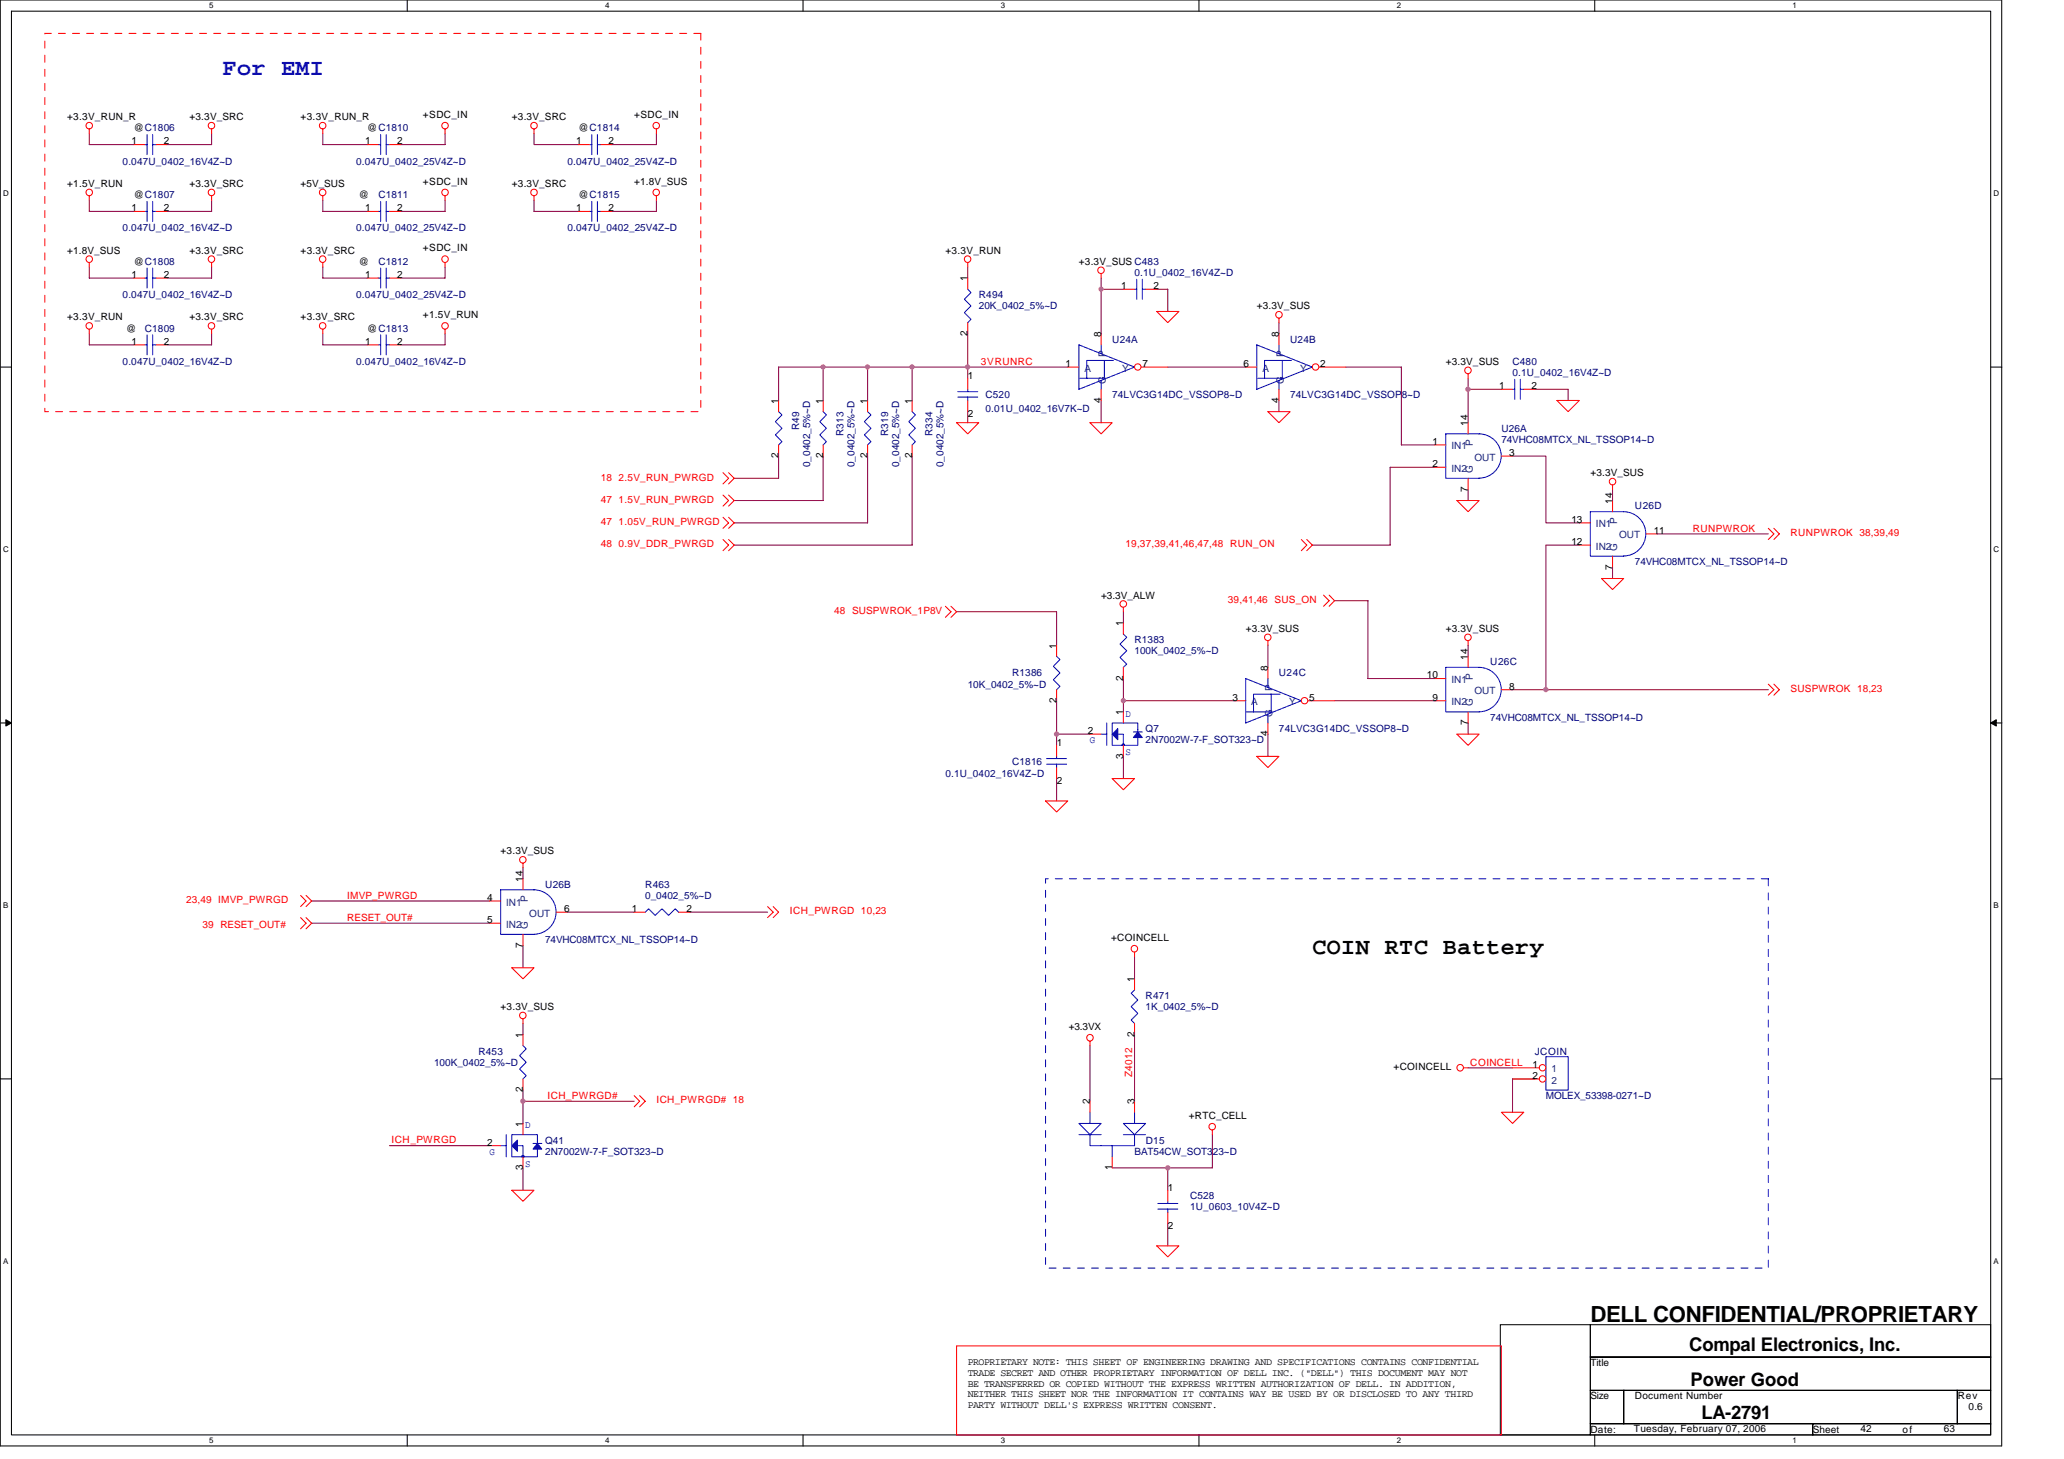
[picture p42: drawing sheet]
<svg xmlns="http://www.w3.org/2000/svg" width="297mm" height="210mm" viewBox="0 0 297 210" stroke-linecap="round" stroke-linejoin="round" font-family="sans-serif">
<defs><g id="words">
<text font-size="3.3" fill="#00f" x="32" y="10.8">For EMI</text>
<text font-size="3.3" x="188.9" y="137.2">COIN RTC Battery</text>
<text font-size="3.2" x="228.9" y="190.2">DELL CONFIDENTIAL/PROPRIETARY</text>
<g font-size="2.7">
<text x="243.1" y="194.4">Compal Electronics, Inc.</text>
<text x="243.3" y="199.3">Power Good</text>
<text x="244.9" y="204.2">LA-2791</text>
</g>
<g font-size="1.4">
<text x="9.6" y="17.3">+3.3V_RUN_R</text>
<text x="27.3" y="17.3">+3.3V_SRC</text>
<text x="43.3" y="17.3">+3.3V_RUN_R</text>
<text x="60.9" y="17">+SDC_IN</text>
<text x="73.7" y="17.3">+3.3V_SRC</text>
<text x="91.3" y="17">+SDC_IN</text>
<text x="18.9" y="20.8">1</text>
<text x="19.3" y="18.9">@C1806</text>
<text x="23.6" y="20.8">2</text>
<text x="52.5" y="20.8">1</text>
<text x="52.8" y="18.9">@C1810</text>
<text x="57.2" y="20.8">2</text>
<text x="82.9" y="20.8">1</text>
<text x="83.3" y="18.9">@C1814</text>
<text x="87.6" y="20.8">2</text>
<text x="9.6" y="26.9">+1.5V_RUN</text>
<text x="19.3" y="28.5">@C1807</text>
<text x="27.3" y="26.9">+3.3V_SRC</text>
<text x="43.3" y="26.9">+5V_SUS</text>
<text x="51.7" y="28.5">@</text>
<text x="60.9" y="26.6">+SDC_IN</text>
<text x="73.7" y="26.9">+3.3V_SRC</text>
<text x="83.3" y="28.5">@C1815</text>
<text x="91.3" y="26.6">+1.8V_SUS</text>
<text x="18.9" y="30.4">1</text>
<text x="23.6" y="30.4">2</text>
<text x="52.5" y="30.4">1</text>
<text x="57.2" y="30.4">2</text>
<text x="82.9" y="30.4">1</text>
<text x="87.6" y="30.4">2</text>
<text x="9.6" y="36.5">+1.8V_SUS</text>
<text x="18.9" y="40">1</text>
<text x="19.3" y="38.1">@C1808</text>
<text x="23.6" y="40">2</text>
<text x="27.3" y="36.5">+3.3V_SRC</text>
<text x="43.3" y="36.5">+3.3V_SRC</text>
<text x="51.7" y="38.1">@</text>
<text x="52.5" y="40">1</text>
<text x="57.2" y="40">2</text>
<text x="60.9" y="36.2">+SDC_IN</text>
<text x="136.1" y="36.5">+3.3V_RUN</text>
<text x="139.3" y="40.5" transform="rotate(-90 139.3 40.5)">1</text>
<text x="155.3" y="38.1">+3.3V_SUS C483</text>
<text x="161.4" y="41.6">1</text>
<text x="166" y="41.6">2</text>
<text x="9.6" y="46.1">+3.3V_RUN</text>
<text x="18.1" y="47.7">@</text>
<text x="27.3" y="46.1">+3.3V_SRC</text>
<text x="43.3" y="46.1">+3.3V_SRC</text>
<text x="52.8" y="47.7">@C1813</text>
<text x="60.9" y="45.8">+1.5V_RUN</text>
<text x="180.9" y="44.5">+3.3V_SUS</text>
<text x="18.9" y="49.6">1</text>
<text x="23.6" y="49.6">2</text>
<text x="52.5" y="49.6">1</text>
<text x="57.2" y="49.6">2</text>
<text x="139.3" y="48.3" transform="rotate(-90 139.3 48.3)">2</text>
<text x="153.3" y="52.8">1</text>
<text x="158.5" y="48.5" transform="rotate(-90 158.5 48.5)">8</text>
<text x="164.4" y="52.8">7</text>
<text x="178.9" y="52.8">6</text>
<text x="184" y="48.5" transform="rotate(-90 184 48.5)">8</text>
<text x="190" y="52.8">2</text>
<text x="208.1" y="52.5">+3.3V_SUS</text>
<text x="112" y="58.1" transform="rotate(-90 112 58.1)">1</text>
<text x="118.4" y="58.1" transform="rotate(-90 118.4 58.1)">1</text>
<text x="124.8" y="58.1" transform="rotate(-90 124.8 58.1)">1</text>
<text x="131.3" y="58.1" transform="rotate(-90 131.3 58.1)">1</text>
<text x="139.3" y="54.6">1</text>
<text x="158.5" y="57.9" transform="rotate(-90 158.5 57.9)">4</text>
<text x="184" y="57.9" transform="rotate(-90 184 57.9)">4</text>
<text x="215.7" y="56">1</text>
<text x="220.4" y="56">2</text>
<text x="112" y="65.9" transform="rotate(-90 112 65.9)">2</text>
<text x="118.4" y="65.9" transform="rotate(-90 118.4 65.9)">2</text>
<text x="124.8" y="65.9" transform="rotate(-90 124.8 65.9)">2</text>
<text x="131.3" y="65.9" transform="rotate(-90 131.3 65.9)">2</text>
<text x="139.3" y="60">2</text>
<text x="206.1" y="64">1</text>
<text x="211.3" y="61.3" transform="rotate(-90 211.3 61.3)">14</text>
<text x="217.2" y="65.6">3</text>
<text x="206.1" y="67.2">2</text>
<text x="211.3" y="70.7" transform="rotate(-90 211.3 70.7)">7</text>
<text x="228.9" y="68.5">+3.3V_SUS</text>
<text x="226.1" y="75.2">13</text>
<text x="232" y="72.5" transform="rotate(-90 232 72.5)">14</text>
<text x="238" y="76.8">11</text>
<text x="226.1" y="78.4">12</text>
<text x="232" y="81.9" transform="rotate(-90 232 81.9)">7</text>
<text x="158.5" y="86.1">+3.3V_ALW</text>
<text x="152" y="93.3" transform="rotate(-90 152 93.3)">1</text>
<text x="161.6" y="90.1" transform="rotate(-90 161.6 90.1)">1</text>
<text x="179.3" y="90.9">+3.3V_SUS</text>
<text x="208.1" y="90.9">+3.3V_SUS</text>
<text x="211.3" y="94.9" transform="rotate(-90 211.3 94.9)">14</text>
<text x="152" y="101.2" transform="rotate(-90 152 101.2)">2</text>
<text x="161.6" y="97.9" transform="rotate(-90 161.6 97.9)">2</text>
<text x="177.4" y="100.8">3</text>
<text x="182.5" y="96.5" transform="rotate(-90 182.5 96.5)">8</text>
<text x="188.4" y="100.8">5</text>
<text x="205.3" y="97.6">10</text>
<text x="206.1" y="100.8">9</text>
<text x="217.2" y="99.2">8</text>
<text x="152.1" y="107.4">1</text>
<text x="156.5" y="105.6">2</text>
<text x="161.6" y="102.9" transform="rotate(-90 161.6 102.9)">1</text>
<text x="182.5" y="105.9" transform="rotate(-90 182.5 105.9)">4</text>
<text x="211.3" y="104.4" transform="rotate(-90 211.3 104.4)">7</text>
<text x="152.1" y="112.8">2</text>
<text x="161.6" y="109.2" transform="rotate(-90 161.6 109.2)">3</text>
<text x="72" y="122.9">+3.3V_SUS</text>
<text x="70.1" y="129.6">4</text>
<text x="75.2" y="126.9" transform="rotate(-90 75.2 126.9)">14</text>
<text x="81.2" y="131.2">6</text>
<text x="90.9" y="131.2">1</text>
<text x="98.8" y="131.2">2</text>
<text x="70.1" y="132.8">5</text>
<text x="75.2" y="136.4" transform="rotate(-90 75.2 136.4)">7</text>
<text x="159.9" y="135.4">+COINCELL</text>
<text x="163.3" y="141.3" transform="rotate(-90 163.3 141.3)">1</text>
<text x="72" y="145.3">+3.3V_SUS</text>
<text x="75.2" y="149.3" transform="rotate(-90 75.2 149.3)">1</text>
<text x="153.8" y="148.2">+3.3VX</text>
<text x="163.3" y="149.2" transform="rotate(-90 163.3 149.2)">2</text>
<text x="200.6" y="154">+COINCELL</text>
<text x="220.6" y="153.6">1</text>
<text x="220.6" y="155.2">2</text>
<text x="75.2" y="157.2" transform="rotate(-90 75.2 157.2)">2</text>
<text x="156.8" y="158.9" transform="rotate(-90 156.8 158.9)">2</text>
<text x="163.3" y="158.9" transform="rotate(-90 163.3 158.9)">3</text>
<text x="171.1" y="161">+RTC_CELL</text>
<text x="70.1" y="164.8">2</text>
<text x="75.2" y="162.1" transform="rotate(-90 75.2 162.1)">1</text>
<text x="75.2" y="168.4" transform="rotate(-90 75.2 168.4)">3</text>
<text x="160" y="168.4" transform="rotate(-90 160 168.4)">1</text>
<text x="168.1" y="171.4">1</text>
<text x="168.1" y="176.8">2</text>
<text x="139.3" y="196.4">PROPRIETARY NOTE: THIS SHEET OF ENGINEERING DRAWING AND SPECIFICATIONS CONTAINS CONFIDENTIAL</text>
<text x="139.3" y="197.9">TRADE SECRET AND OTHER PROPRIETARY INFORMATION OF DELL INC. (&quot;DELL&quot;) THIS DOCUMENT MAY NOT</text>
<text x="228.9" y="196.5">Title</text>
<text x="139.3" y="199.5">BE TRANSFERRED OR COPIED WITHOUT THE EXPRESS WRITTEN AUTHORIZATION OF DELL. IN ADDITION,</text>
<text x="139.3" y="201">NEITHER THIS SHEET NOR THE INFORMATION IT CONTAINS WAY BE USED BY OR DISCLOSED TO ANY THIRD</text>
<text x="139.3" y="202.6">PARTY WITHOUT DELL'S EXPRESS WRITTEN CONSENT.</text>
<text x="228.9" y="201.3">Size</text>
<text x="235.3" y="201.3">Document Number</text>
<text x="281.7" y="201.3">Rev</text>
<text x="283.3" y="202.9">0.6</text>
<text x="228.9" y="206.1">Date:</text>
<text x="235.1" y="206">Tuesday, February 07, 2006</text>
<text x="260.9" y="206.1">Sheet</text>
<text x="267.8" y="206">42</text>
<text x="273.8" y="206.1">of</text>
<text x="279.8" y="206">63</text>
</g>
<g font-size="1.4" fill="#000080">
<text x="17.6" y="23.7">0.047U_0402_16V4Z~D</text>
<text x="51.3" y="23.7">0.047U_0402_25V4Z~D</text>
<text x="81.7" y="23.7">0.047U_0402_25V4Z~D</text>
<text x="54.5" y="28.5">C1811</text>
<text x="17.6" y="33.3">0.047U_0402_16V4Z~D</text>
<text x="51.3" y="33.3">0.047U_0402_25V4Z~D</text>
<text x="81.7" y="33.3">0.047U_0402_25V4Z~D</text>
<text x="54.5" y="38.1">C1812</text>
<text x="163.3" y="39.7">0.1U_0402_16V4Z~D</text>
<text x="17.6" y="42.9">0.047U_0402_16V4Z~D</text>
<text x="20.8" y="47.7">C1809</text>
<text x="51.3" y="42.9">0.047U_0402_25V4Z~D</text>
<text x="140.9" y="42.9">R494</text>
<text x="140.9" y="44.5">20K_0402_5%~D</text>
<text x="17.6" y="52.5">0.047U_0402_16V4Z~D</text>
<text x="51.3" y="52.5">0.047U_0402_16V4Z~D</text>
<text x="160.1" y="49.3">U24A</text>
<text x="185.7" y="49.3">U24B</text>
<text x="217.7" y="52.5">C480</text>
<text x="141.8" y="57.3">C520</text>
<text x="141.8" y="59.2">0.01U_0402_16V7K~D</text>
<text x="160.1" y="57.3">74LVC3G14DC_VSSOP8~D</text>
<text x="185.7" y="57.3">74LVC3G14DC_VSSOP8~D</text>
<text x="217.7" y="54.1">0.1U_0402_16V4Z~D</text>
<text x="115" y="61.9" transform="rotate(-90 115 61.9)">R49</text>
<text x="121.4" y="62.7" transform="rotate(-90 121.4 62.7)">R313</text>
<text x="127.8" y="62.7" transform="rotate(-90 127.8 62.7)">R319</text>
<text x="134.2" y="62.7" transform="rotate(-90 134.2 62.7)">R334</text>
<text x="216.1" y="62.1">U26A</text>
<text x="216.1" y="63.7">74VHC08MTCX_NL_TSSOP14~D</text>
<text x="116.6" y="67.2" transform="rotate(-90 116.6 67.2)">0_0402_5%~D</text>
<text x="123" y="67.2" transform="rotate(-90 123 67.2)">0_0402_5%~D</text>
<text x="129.4" y="67.2" transform="rotate(-90 129.4 67.2)">0_0402_5%~D</text>
<text x="135.8" y="67.2" transform="rotate(-90 135.8 67.2)">0_0402_5%~D</text>
<text x="235.3" y="73.3">U26D</text>
<text x="235.3" y="81.3">74VHC08MTCX_NL_TSSOP14~D</text>
<text x="163.3" y="92.5">R1383</text>
<text x="163.3" y="94.1">100K_0402_5%~D</text>
<text x="214.5" y="95.7">U26C</text>
<text x="139.3" y="98.9">10K_0402_5%~D</text>
<text x="145.7" y="97.3">R1386</text>
<text x="184.1" y="97.3">U24C</text>
<text x="164.9" y="105.3">Q7</text>
<text x="164.9" y="106.9">2N7002W-7-F_SOT323~D</text>
<text x="184.1" y="105.3">74LVC3G14DC_VSSOP8~D</text>
<text x="214.5" y="103.7">74VHC08MTCX_NL_TSSOP14~D</text>
<text x="136.1" y="111.7">0.1U_0402_16V4Z~D</text>
<text x="145.7" y="110.1">C1816</text>
<text x="78.5" y="127.7">U26B</text>
<text x="92.9" y="127.7">R463</text>
<text x="92.9" y="129.3">0_0402_5%~D</text>
<text x="78.5" y="135.7">74VHC08MTCX_NL_TSSOP14~D</text>
<text x="164.9" y="143.7">R471</text>
<text x="164.9" y="145.3">1K_0402_5%~D</text>
<text x="62.5" y="153.3">100K_0402_5%~D</text>
<text x="68.9" y="151.7">R453</text>
<text x="220.9" y="151.7">JCOIN</text>
<text x="222.5" y="158.1">MOLEX_53398-0271~D</text>
<text x="78.5" y="164.5">Q41</text>
<text x="78.5" y="166.1">2N7002W-7-F_SOT323~D</text>
<text x="163.3" y="166.1">BAT54CW_SOT323~D</text>
<text x="164.9" y="164.5">D15</text>
<text x="171.3" y="172.5">C528</text>
<text x="171.3" y="174.1">1U_0603_10V4Z~D</text>
</g>
<g font-size="1.4" fill="#f00">
<text x="141.2" y="52.5">3VRUNRC</text>
<text x="86.5" y="69.2">18</text>
<text x="89" y="69.2">2.5V_RUN_PWRGD</text>
<text x="86.5" y="72.3">47</text>
<text x="86.5" y="75.5">47</text>
<text x="89" y="72.3">1.5V_RUN_PWRGD</text>
<text x="89" y="75.5">1.05V_RUN_PWRGD</text>
<text x="243.6" y="76.5">RUNPWROK</text>
<text x="257.7" y="77.2">RUNPWROK 38,39,49</text>
<text x="86.5" y="78.7">48</text>
<text x="89" y="78.7">0.9V_DDR_PWRGD</text>
<text x="162" y="78.7">19,37,39,41,46,47,48 RUN_ON</text>
<text x="120.1" y="88.3">48 SUSPWROK_1P8V</text>
<text x="176.7" y="86.7">39,41,46 SUS_ON</text>
<text x="257.7" y="99.5">SUSPWROK 18,23</text>
<text x="26.8" y="130">23,49 IMVP_PWRGD</text>
<text x="50" y="129.3">IMVP_PWRGD</text>
<text x="113.7" y="131.6">ICH_PWRGD 10,23</text>
<text x="29.2" y="133.5">39 RESET_OUT#</text>
<text x="50" y="132.5">RESET_OUT#</text>
<text x="163" y="154.9" transform="rotate(-90 163 154.9)">Z4012</text>
<text x="211.6" y="153.3">COINCELL</text>
<text x="78.8" y="158.1">ICH_PWRGD#</text>
<text x="94.5" y="158.7">ICH_PWRGD# 18</text>
<text x="56.4" y="164.5">ICH_PWRGD</text>
</g>
<g font-size="1.4" fill="#004080">
<text x="156.1" y="53.5">A</text>
<text x="159.1" y="51.4" transform="rotate(-90 159.1 51.4)">P</text>
<text x="161.5" y="53.5">Y</text>
<text x="181.7" y="53.5">A</text>
<text x="184.7" y="51.4" transform="rotate(-90 184.7 51.4)">P</text>
<text x="187.1" y="53.5">Y</text>
<text x="159.1" y="55.2" transform="rotate(-90 159.1 55.2)">G</text>
<text x="184.7" y="55.2" transform="rotate(-90 184.7 55.2)">G</text>
<text x="208.9" y="64.7">IN1</text>
<text x="212" y="64.2" transform="rotate(-90 212 64.2)">P</text>
<text x="208.9" y="67.9">IN2</text>
<text x="212" y="68" transform="rotate(-90 212 68)">G</text>
<text x="212.2" y="66.3">OUT</text>
<text x="229.7" y="75.9">IN1</text>
<text x="232.7" y="75.4" transform="rotate(-90 232.7 75.4)">P</text>
<text x="233" y="77.5">OUT</text>
<text x="229.7" y="79.1">IN2</text>
<text x="232.7" y="79.2" transform="rotate(-90 232.7 79.2)">G</text>
<text x="180.1" y="101.5">A</text>
<text x="183.2" y="99.4" transform="rotate(-90 183.2 99.4)">P</text>
<text x="185.5" y="101.5">Y</text>
<text x="208.9" y="98.3">IN1</text>
<text x="208.9" y="101.5">IN2</text>
<text x="212" y="101.6" transform="rotate(-90 212 101.6)">G</text>
<text x="212" y="97.8" transform="rotate(-90 212 97.8)">P</text>
<text x="212.2" y="99.9">OUT</text>
<text x="183.2" y="103.2" transform="rotate(-90 183.2 103.2)">G</text>
<text x="72.9" y="130.3">IN1</text>
<text x="75.9" y="129.8" transform="rotate(-90 75.9 129.8)">P</text>
<text x="76.2" y="131.9">OUT</text>
<text x="72.9" y="133.5">IN2</text>
<text x="75.9" y="133.6" transform="rotate(-90 75.9 133.6)">G</text>
<text x="223.3" y="154.3">1</text>
<text x="223.3" y="155.9">2</text>
</g>
<g font-size="1.4" fill="#00f">
<text x="156.9" y="106.9">G</text>
<text x="162" y="103.1">D</text>
<text x="162" y="108.7">S</text>
<text x="70.5" y="166.1">G</text>
<text x="75.6" y="162.3">D</text>
<text x="75.6" y="167.9">S</text>
</g>
<g font-size="1.1">
<text x="30.1" y="1.2">5</text>
<text x="87.1" y="1.2">4</text>
<text x="144" y="1.2">3</text>
<text x="201" y="1.2">2</text>
<text x="258" y="1.2">1</text>
<text x=".4" y="28.2">D</text>
<text x="286.9" y="28.2">D</text>
<text x=".4" y="79.4">C</text>
<text x="286.9" y="79.4">C</text>
<text x=".4" y="130.6">B</text>
<text x="286.9" y="130.6">B</text>
<text x=".4" y="181.8">A</text>
<text x="286.9" y="181.8">A</text>
<text x="30.1" y="207.6">5</text>
<text x="87.1" y="207.6">4</text>
<text x="144" y="207.6">3</text>
<text x="201" y="207.6">2</text>
<text x="258" y="207.6">1</text>
</g>
</g></defs>
<path d="M0 0h288.1v208h-288.1zM1.6 1.6h284.9v204.8h-284.9z" fill="none" stroke="#000" stroke-width=".15"/>
<g fill="#fff">
<path d="M30.1 .2h.6v1.2h-.6z"/>
<path d="M30.1 206.6h.6v1.3h-.6z"/>
</g>
<path d="M58.6 0v1.6M58.6 206.4v1.6" fill="none" stroke="#000" stroke-width=".15"/>
<g fill="#fff">
<path d="M87.1 .2h.6v1.2h-.6z"/>
<path d="M87.1 206.6h.6v1.3h-.6z"/>
</g>
<path d="M115.6 0v1.6M115.6 206.4v1.6" fill="none" stroke="#000" stroke-width=".15"/>
<g fill="#fff">
<path d="M144 .2h.6v1.2h-.6z"/>
<path d="M144 206.6h.6v1.3h-.6z"/>
</g>
<path d="M172.5 0v1.6M172.5 206.4v1.6" fill="none" stroke="#000" stroke-width=".15"/>
<g fill="#fff">
<path d="M201 .2h.6v1.2h-.6z"/>
<path d="M201 206.6h.6v1.3h-.6z"/>
</g>
<path d="M229.5 0v1.6M229.5 206.4v1.6" fill="none" stroke="#000" stroke-width=".15"/>
<g fill="#fff">
<path d="M258 .2h.6v1.2h-.6z"/>
<path d="M258 206.6h.6v1.3h-.6z"/>
<path d="M.4 27.2h.8v1.3h-.8z"/>
<path d="M286.9 27.2h.8v1.3h-.8z"/>
<path d="M.4 78.4h.8v1.3h-.8z"/>
<path d="M286.9 78.4h.8v1.3h-.8z"/>
</g>
<path d="M0 52.8h1.6M286.5 52.8h1.6" fill="none" stroke="#000" stroke-width=".15"/>
<g fill="#fff">
<path d="M.4 129.6h.8v1.3h-.8z"/>
<path d="M286.9 129.6h.7v1.3h-.7z"/>
</g>
<path d="M0 104h1.6M286.5 104h1.6" fill="none" stroke="#000" stroke-width=".15"/>
<path d="M.8 103.5l.8 .5-.8 .5zM286.5 104l.8-.5v1z" fill="#000" stroke="#000" stroke-width=".14"/>
<g fill="#fff">
<path d="M.4 180.8h.8v1.3h-.8z"/>
<path d="M286.9 180.8h.7v1.3h-.7z"/>
</g>
<path d="M0 155.2h1.6M286.5 155.2h1.6M215.9 190.6h13v15.8h-13zM228.9 190.6h57.6v4.6h-57.6zM228.9 195.2h57.6v4.8h-57.6zM228.9 204.8h32v1.6h-32zM228.9 200h4.8v4.8h-4.8zM233.7 200h48v4.8h-48zM260.9 204.8h25.6v1.6h-25.6zM281.7 200h4.8v4.8h-4.8z" fill="none" stroke="#000" stroke-width=".15"/>
<g fill="none" stroke="#800040" stroke-width=".15">
<path d="M12.8 19.2v1.6h6.5M30.5 19.2v1.6h-6.5M46.5 19.2v1.6h6.3M64 19.2v1.6h-6.3M76.9 19.2v1.6h6.4M94.5 19.2v1.6h-6.4M12.8 28.8v1.6h6.5M12.8 38.4v1.6h6.5M30.5 28.8v1.6h-6.5M30.5 38.4v1.6h-6.5M46.5 28.8v1.6h6.3M46.5 38.4v1.6h6.3"/>
<path d="M64 28.8v1.6h-6.3M64 38.4v1.6h-6.3M76.9 28.8v1.6h6.4M94.5 28.8v1.6h-6.4M139.3 38.4v1.6M12.8 48v1.6h6.5M30.5 48v1.6h-6.5M46.5 48v1.6h6.3M64 48v1.6h-6.3M118.5 52.8h6.4v4.8M118.5 52.8h-6.4v4.8M118.5 52.8v4.8"/>
<path d="M124.9 52.8h6.4v4.8M131.3 52.8h22.4M139.3 48v6.4M139.3 59.2v1.6M158.5 40v8M158.5 57.6v3.2M158.5 41.6h3.2M166.5 41.6h1.6v3.2M168.1 52.8h11.2M184.1 46.4v1.6M184.1 57.6v1.6M193.7 52.8h8v11.2h4.8"/>
<path d="M211.3 54.4v6.4M211.3 56h4.8M220.9 56h4.8v1.6M112.1 65.6v3.2h-6.4M118.5 65.6v6.4h-12.8M124.9 65.6v9.6h-19.2M131.3 65.6v12.8h-25.6M206.5 67.2h-6.4v11.2h-11.2M211.3 70.4v1.6M217.7 65.6h4.8v9.6h4.8M227.3 78.4h-4.8v20.8M232.1 70.4v1.6"/>
<path d="M238.5 76.8h16M137.7 88h14.4v4.8M161.7 88v1.6M161.7 97.6v4.8M182.5 92.8v3.2M192.1 86.4h4.8v11.2h9.6M211.3 92.8v1.6M217.7 99.2h36.8M232.1 81.6v1.6M152.1 105.6h4.8M152.1 100.8v6.4M152.1 112v3.2"/>
<path d="M161.7 100.8h16M161.7 108.8v3.2M182.5 105.6v3.2M192.1 100.8h14.4M211.3 104v1.6M44.8 129.6h25.7M44.8 132.8h25.7M75.3 124.8v1.6M75.3 136v3.2M81.7 131.2h9.6M99.3 131.2h11.2M163.3 137.6v3.2"/>
<path d="M75.3 147.2v1.6M75.3 156.8v4.8M75.3 158.4h16M156.9 150.4v8M163.3 148.8v9.6M211.3 153.6h6.4M220.9 155.2h-3.2v4.8M56 164.8h14.5M75.3 168v3.2M168.1 168v3.2M168.1 176v3.2M174.5 163.2v4.8h-14.4"/>
</g>
<g fill="none" stroke="#f00" stroke-width=".15">
<path d="M12.8 18.6v.6M30.5 18.6v.6M46.5 18.6v.6M64 18.6v.6M76.9 18.6v.6M94.5 18.6v.6M12.8 28.2v.6M12.8 37.8v.6M30.5 28.2v.6M30.5 37.8v.6M46.5 28.2v.6M46.5 37.8v.6"/>
<path d="M52.8 30.4h1.7M56 30.4h1.7M64 28.2v.6M64 37.8v.6M76.9 28.2v.6M83.3 20.8h1.6M86.5 20.8h1.6M94.5 28.2v.6M139.3 37.8v.6M158.5 39.4v.6M12.8 47.4v.6M19.3 49.6h1.5"/>
<path d="M22.5 49.6h1.5M30.5 47.4v.6M46.5 47.4v.6M64 47.4v.6M118.5 57.6v1.6M124.9 57.6v1.6M166.5 44.8h3.2l-1.6 1.6zM182.5 59.2h3.2l-1.6 1.6zM184.1 45.8v.6M211.3 53.8v.6M216.1 56h1.6M219.3 56h1.6"/>
<path d="M224.1 57.6h3.2l-1.6 1.6zM104.1 68l.8 .8-.8 .8M104.1 71.2l.8 .8-.8 .8M104.1 74.4l.8 .8-.8 .8M104.1 77.6l.8 .8-.8 .8M104.9 71.2l.8 .8-.8 .8M104.9 68l.8 .8-.8 .8M104.9 74.4l.8 .8-.8 .8M104.9 77.6l.8 .8-.8 .8M118.5 64v1.6M124.9 64v1.6M137.7 60.8h3.2l-1.6 1.6z"/>
<path d="M156.9 60.8h3.2l-1.6 1.6zM187.3 77.6l.8 .8-.8 .8M188.1 77.6l.8 .8-.8 .8M209.7 72h3.2l-1.6 1.6zM227.3 75.2h1.6M227.3 78.4h1.6M232.1 69.8v.6M232.1 72v1.6M236.9 76.8h1.6M254.5 76l.8 .8-.8 .8M255.3 76l.8 .8-.8 .8M136.1 87.2l.8 .8-.8 .8"/>
<path d="M136.9 87.2l.8 .8-.8 .8M161.7 87.4v.6M161.7 89.6v1.6M161.7 96v1.6M182.5 92.2v.6M182.5 96v1.6M190.5 85.6l.8 .8-.8 .8M191.3 85.6l.8 .8-.8 .8M206.5 97.6h1.6M211.3 92.2v.6M211.3 94.4v1.6M216.1 99.2h1.6"/>
<path d="M230.5 83.2h3.2l-1.6 1.6zM232.1 80v1.6M254.5 98.4l.8 .8-.8 .8M255.3 98.4l.8 .8-.8 .8M150.5 115.2h3.2l-1.6 1.6zM160.1 112h3.2l-1.6 1.6zM177.7 100.8h1.6M180.9 108.8h3.2l-1.6 1.6zM206.5 100.8h1.6M209.7 105.6h3.2l-1.6 1.6zM211.3 102.4v1.6M43.3 132l.7 .8-.7 .8"/>
<path d="M43.3 128.8l.7 .8-.7 .8M44 132l.8 .8-.8 .8M44 128.8l.8 .8-.8 .8M73.7 139.2h3.2l-1.6 1.6zM75.3 124.2v.6M91.3 131.2h1.6M97.7 131.2h1.6M110.5 130.4l.8 .8-.8 .8M111.3 130.4l.8 .8-.8 .8M163.3 137v.6M75.3 146.6v.6M91.3 157.6l.8 .8-.8 .8"/>
<path d="M92.1 157.6l.8 .8-.8 .8M156.9 149.8v.6M163.3 140.8v1.6M163.3 147.2v1.6M210.6 153.6h.7M73.7 171.2h3.2l-1.6 1.6zM166.5 179.2h3.2l-1.6 1.6zM168.1 171.2v1.6M168.1 174.4v1.6M174.5 162.6v.6M216.1 160h3.2l-1.6 1.6zM137.7 193.6h78.4v12.8h-78.4z"/>
<circle cx="12.8" cy="18.1" r=".47"/>
<circle cx="30.4" cy="18.1" r=".47"/>
<circle cx="46.4" cy="18.1" r=".47"/>
<circle cx="64" cy="18.1" r=".47"/>
<circle cx="76.8" cy="18.1" r=".47"/>
<circle cx="94.4" cy="18.1" r=".47"/>
<circle cx="12.8" cy="37.3" r=".47"/>
<circle cx="12.8" cy="27.7" r=".47"/>
<circle cx="30.4" cy="37.3" r=".47"/>
<circle cx="30.4" cy="27.7" r=".47"/>
<circle cx="46.4" cy="37.3" r=".47"/>
<circle cx="46.4" cy="27.7" r=".47"/>
<circle cx="64" cy="37.3" r=".47"/>
<circle cx="64" cy="27.7" r=".47"/>
<circle cx="76.8" cy="27.7" r=".47"/>
<circle cx="94.4" cy="27.7" r=".47"/>
<circle cx="139.2" cy="37.3" r=".47"/>
<circle cx="158.4" cy="38.9" r=".47"/>
<circle cx="12.8" cy="46.9" r=".47"/>
<circle cx="30.4" cy="46.9" r=".47"/>
<circle cx="46.4" cy="46.9" r=".47"/>
<circle cx="64" cy="46.9" r=".47"/>
<circle cx="184.1" cy="45.3" r=".47"/>
<circle cx="211.3" cy="53.3" r=".47"/>
<circle cx="232.1" cy="69.3" r=".47"/>
<circle cx="161.7" cy="86.9" r=".47"/>
<circle cx="182.4" cy="91.7" r=".47"/>
<circle cx="211.3" cy="91.7" r=".47"/>
<circle cx="75.2" cy="123.7" r=".47"/>
<circle cx="163.2" cy="136.5" r=".47"/>
<circle cx="75.2" cy="146.1" r=".47"/>
<circle cx="156.9" cy="149.3" r=".47"/>
<circle cx="210.1" cy="153.6" r=".47"/>
<circle cx="174.4" cy="162.1" r=".47"/>
</g>
<path d="M150.5 126.4h104v56h-104z" fill="none" stroke="#00f" stroke-width=".14" stroke-dasharray="1 1 1 1 1 1 1 1"/>
<path d="M6.5 4.8h94.4v54.4h-94.4z" fill="none" stroke="#f00" stroke-width=".14" stroke-dasharray="1 1 1 1 1 1 1 1"/>
<g fill="none" stroke="#00f" stroke-width=".15">
<path d="M85.2 19.4v2.8M86 19.4v2.8M54.5 30.4h.3M54.8 29v2.9M55.6 30.4h.4M55.6 29v2.9M84.9 20.8h.3M86 20.8h.5M20.8 49.6h.4M21.2 48.2v2.9M22 49.6h.5M22 48.2v2.9"/>
<path d="M118.5 59.2l.4 .5-.9 1 .9 .9-.9 1 .9 .9-.4 .5M124.9 59.2l.4 .5-.9 1 .9 .9-.9 1 .9 .9-.4 .5M217.7 56h.3M218 54.6v2.8M218.8 56h.5M218.8 54.6v2.8M233.7 73.6a3.2 3.2 0 0 1 3.2 3.2 3.2 3.2 0 0 1-3.2 3.2M233.7 73.6h-4.8v6.4h4.8M161.7 91.2l.5 .5-1 1 1 .9-1 1 1 .9-.5 .5M179.3 97.6l8 3.2-8 3.2zM182.5 97.6v1.3M182.9 99.9v2.5h-3.5"/>
<path d="M184.2 99.9h-3.8v2.5M212.8 96a3.2 3.2 0 0 1 3.2 3.2 3.2 3.2 0 0 1-3.2 3.2M212.9 96h-4.8v6.4h4.8M182.5 102.7v1.3M92.9 131.2l.4-.5 1 1 1-1 .9 1 1-1 .5 .5M163.3 142.4l-.5 .5 .9 1-.9 .9 .9 1-.9 .9 .5 .5M166.6 173.9h2.9M166.6 173.1h2.9M168.1 172.8v.3M168.1 173.9v.5"/>
</g>
<circle cx="187.7" cy="100.8" r=".46" fill="#fff" stroke="#f00" stroke-width=".15"/>
<path d="M179.3 52.8h1.6M184.1 48v1.6M182.5 104v1.6M188.2 100.8h3.9" fill="none" stroke="#f00" stroke-width=".15"/>
<path d="M180.9 49.6l8 3.2-8 3.2zM184.1 49.6v1.3M184.1 54.7v1.3M184.5 51.9v2.5h-3.5M185.8 51.9h-3.8v2.5" fill="none" stroke="#00f" stroke-width=".15"/>
<circle cx="189.3" cy="52.8" r=".46" fill="#fff" stroke="#f00" stroke-width=".15"/>
<g fill="none" stroke="#f00" stroke-width=".15">
<path d="M19.3 20.8h1.5M22.5 20.8h1.5M83.3 30.4h1.6M86.5 30.4h1.6M52.8 40h1.7M56 40h1.7M139.3 40v1.6M139.3 46.4v1.6M139.3 54.4v1.6M139.3 57.6v1.6M153.7 52.8h1.6M158.5 48v1.6"/>
<path d="M184.1 56v1.6M189.8 52.8h3.9M206.5 64h1.6M206.5 67.2h1.6M211.3 60.8v1.6M211.3 68.8v1.6M216.1 65.6h1.6M152.1 92.8v1.6M152.1 99.2v1.6M152.1 107.2v1.6M152.1 110.4v1.6M156.9 105.6h1.6"/>
<path d="M161.7 102.4v1.6M161.7 107.2v1.6M70.5 129.6h1.5M70.5 132.8h1.5M75.3 126.4v1.6M75.3 134.4v1.6M80 131.2h1.7M75.3 148.8v1.6M75.3 155.2v1.6M70.5 164.8h1.5M75.3 161.6v1.6M75.3 166.4v1.6"/>
</g>
<g fill="none" stroke="#00f" stroke-width=".15">
<path d="M21.2 19.4v2.8M22 19.4v2.8M20.8 20.8h.4M22 20.8h.5M54.8 38.6v2.8M55.6 38.6v2.8M84.9 30.4h.3M85.2 29v2.9M86 30.4h.5M86 29v2.9M54.5 40h.3M55.6 40h.4"/>
<path d="M137.8 57.1h2.9M137.8 56.3h2.9M139.3 41.6l.4 .5-.9 1 .9 .9-.9 1 .9 .9-.4 .5M139.3 56v.3M139.3 57.1v.5M155.3 49.6l8 3.2-8 3.2zM158.5 49.6v1.3M158.5 54.7v1.3M158.9 51.9v2.5h-3.5M160.2 51.9h-3.8v2.5M212.8 62.4a3.2 3.2 0 0 1 3.2 3.2 3.2 3.2 0 0 1-3.2 3.2M212.9 62.4h-4.8v6.4h4.8"/>
<path d="M152.1 94.4l.4 .5-.9 1 .9 .9-.9 1 .9 .9-.4 .5M150.6 109.9h2.9M150.6 109.1h2.9M152.1 108.8v.3M152.1 109.9v.5M158.5 105.6h.8M159.3 104v3.2M163.1 105.3h1.3M163.7 105.3v-1.3h-3.6v3.2h1.6v-1.6h-.8M163.7 106.1v1.1h-2h.1v-.1h-.3v.1M76.8 128a3.2 3.2 0 0 1 3.2 3.2 3.2 3.2 0 0 1-3.2 3.2M76.9 128h-4.9v6.4h4.9"/>
<path d="M75.3 150.4l.4 .5-.9 1 .9 .9-.9 1 .9 .9-.4 .5M72 164.8h.9M72.9 163.2v3.2M76.7 164.5h1.3M77.3 164.5v-1.3h-3.6v3.2h1.6v-1.6h-.8M77.3 165.3v1.1h-2h.1v-.1h-.3v.1"/>
</g>
<g fill="#00f" stroke="#00f" stroke-width=".15">
<path d="M160.1 105.6l.8-.8v1.6z" fill-rule="evenodd"/>
<path d="M163.7 105.3l.7 .8h-1.3z" fill-rule="evenodd"/>
<path d="M73.7 164.8l.8-.8v1.6z" fill-rule="evenodd"/>
<path d="M77.3 164.5l.7 .8h-1.3z" fill-rule="evenodd"/>
</g>
<circle cx="163.7" cy="52.8" r=".46" fill="#fff" stroke="#f00" stroke-width=".15"/>
<path d="M19.3 40h1.5M22.5 40h1.5M52.8 49.6h1.7M56 49.6h1.7M158.5 56v1.6M164.2 52.8h3.9" fill="none" stroke="#f00" stroke-width=".15"/>
<path d="M21.2 38.6v2.8M22 38.6v2.8M20.8 40h.4M22 40h.5M54.5 49.6h.3M54.8 48.2v2.9M55.6 49.6h.4M55.6 48.2v2.9M222.5 152h3.2v4.8h-3.2z" fill="none" stroke="#00f" stroke-width=".15"/>
<circle cx="222" cy="153.6" r=".46" fill="#fff" stroke="#f00" stroke-width=".15"/>
<path d="M217.7 153.6h3.8" fill="none" stroke="#f00" stroke-width=".15"/>
<circle cx="222" cy="155.2" r=".46" fill="#fff" stroke="#f00" stroke-width=".15"/>
<g fill="none" stroke="#f00" stroke-width=".15">
<path d="M19.3 30.4h1.5M22.5 30.4h1.5M52.8 20.8h1.7M56 20.8h1.7M112.1 57.6v1.6M131.3 57.6v1.6M161.7 41.6h1.6M164.9 41.6h1.6M112.1 64v1.6M131.3 64v1.6M156.9 158.4v1.6M163.3 158.4v1.6"/>
<path d="M217.7 155.2h3.8M160.1 166.4v1.6"/>
</g>
<g fill="none" stroke="#00f" stroke-width=".15">
<path d="M54.8 19.4v2.8M55.6 19.4v2.8M20.8 30.4h.4M21.2 29v2.9M22 30.4h.5M22 29v2.9M54.5 20.8h.3M55.6 20.8h.4M112.1 59.2l.4 .5-.9 1 .9 .9-.9 1 .9 .9-.4 .5M131.3 59.2l.4 .5-.9 1 .9 .9-.9 1 .9 .9-.4 .5M163.3 41.6h.3M163.6 40.2v2.9"/>
<path d="M164.4 41.6h.5M164.4 40.2v2.9M155.3 161.6h3.2l-1.6 1.6zM155.3 163.2h3.2M156.9 163.2v1.6h6.4v-1.6M156.9 160v1.6M160.1 164.8v1.6M161.7 161.6h3.2l-1.6 1.6zM161.7 163.2h3.2M163.3 160v1.6"/>
</g>
<g fill="#f0f" stroke="#f0f" stroke-width=".15">
<circle cx="222.5" cy="99.2" r=".32"/>
<circle cx="158.5" cy="41.6" r=".31"/>
<circle cx="211.3" cy="56" r=".32"/>
<circle cx="168.1" cy="168" r=".32"/>
<circle cx="75.2" cy="158.4" r=".31"/>
<circle cx="161.7" cy="100.8" r=".31"/>
<circle cx="152.1" cy="105.6" r=".31"/>
<circle cx="118.5" cy="52.8" r=".31"/>
<circle cx="124.8" cy="52.8" r=".31"/>
<circle cx="131.3" cy="52.8" r=".31"/>
<circle cx="139.3" cy="52.8" r=".31"/>
</g>
<use href="#words"/>
</svg>
